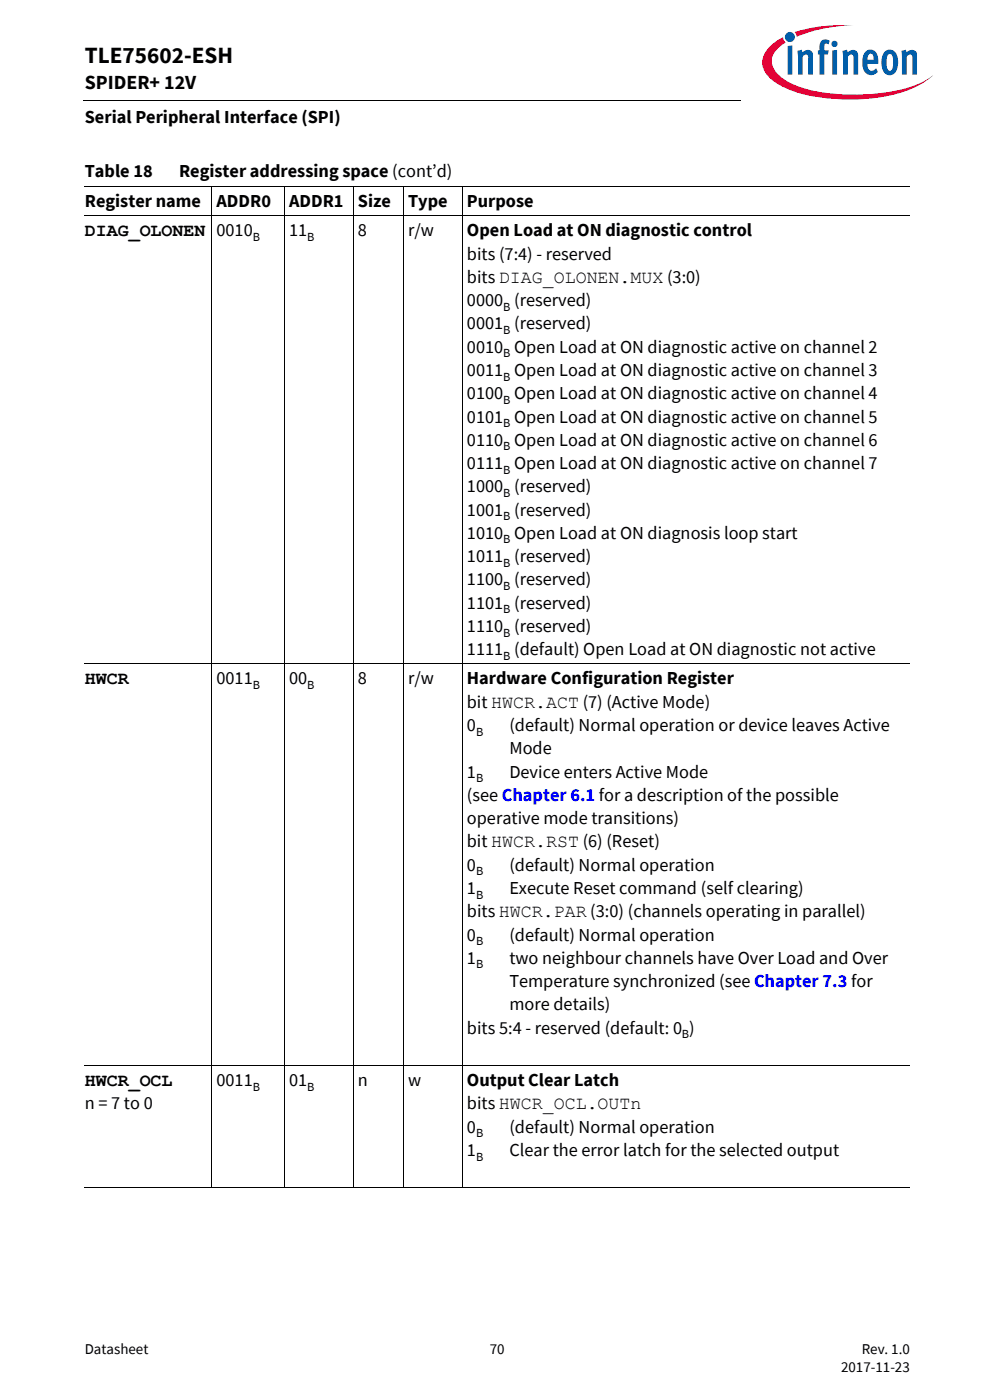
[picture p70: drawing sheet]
<svg xmlns="http://www.w3.org/2000/svg" width="210mm" height="297mm" viewBox="0 0 210 297" stroke-linecap="round" stroke-linejoin="round" font-family="sans-serif">
<defs><g id="words">
<text font-size="4.9" x="18" y="13.4">TLE75602-ESH</text>
<text font-size="4.2" x="18" y="19">SPIDER+ 12V</text>
<g font-size="3.9">
<text x="18" y="26.2">Serial Peripheral Interface (SPI)</text>
<text x="18" y="37.6">Table 18</text>
<text x="38" y="37.6">Register addressing space (cont’d)</text>
<text x="18" y="44">Register name</text>
<text x="45.9" y="44">ADDR0</text>
<text x="61.3" y="44">ADDR1</text>
<text x="75.9" y="44">Size</text>
<text x="86.6" y="44">Type</text>
<text x="99" y="44">Purpose</text>
<text x="18" y="50.1">DIAG_OLONEN</text>
<text x="45.9" y="50.1">0010</text>
<text x="61.3" y="50.1">11</text>
<text x="75.9" y="50.1">8</text>
<text x="86.6" y="50.1">r/w</text>
<text x="99" y="50.1">Open Load at ON diagnostic control</text>
<text x="99" y="55.1">bits (7:4) - reserved</text>
<text x="99" y="64.9">0000 (reserved)</text>
<text x="99" y="60">bits DIAG_OLONEN.MUX (3:0)</text>
<text x="99" y="69.9">0001 (reserved)</text>
<text x="99" y="74.8">0010 Open Load at ON diagnostic active on channel 2</text>
<text x="99" y="79.8">0011 Open Load at ON diagnostic active on channel 3</text>
<text x="99" y="84.7">0100 Open Load at ON diagnostic active on channel 4</text>
<text x="99" y="89.6">0101 Open Load at ON diagnostic active on channel 5</text>
<text x="99" y="94.6">0110 Open Load at ON diagnostic active on channel 6</text>
<text x="99" y="99.5">0111 Open Load at ON diagnostic active on channel 7</text>
<text x="99" y="104.5">1000 (reserved)</text>
<text x="99" y="109.4">1001 (reserved)</text>
<text x="99" y="114.3">1010 Open Load at ON diagnosis loop start</text>
<text x="99" y="119.3">1011 (reserved)</text>
<text x="99" y="124.2">1100 (reserved)</text>
<text x="99" y="129.2">1101 (reserved)</text>
<text x="99" y="134.1">1110 (reserved)</text>
<text x="99" y="139">1111 (default) Open Load at ON diagnostic not active</text>
<text x="18" y="145.2">HWCR</text>
<text x="45.9" y="145.2">0011</text>
<text x="61.3" y="145.2">00</text>
<text x="75.9" y="145.2">8</text>
<text x="86.6" y="145.2">r/w</text>
<text x="99" y="145.2">Hardware Configuration Register</text>
<text x="99" y="150.1">bit HWCR.ACT (7) (Active Mode)</text>
<text x="99" y="155.1">0</text>
<text x="108" y="155.1">(default) Normal operation or device leaves Active</text>
<text x="108" y="160">Mode</text>
<text x="99" y="165">1</text>
<text x="108" y="165">Device enters Active Mode</text>
<text x="99" y="169.9">(see Chapter 6.1 for a description of the possible</text>
<text x="99" y="174.8">operative mode transitions)</text>
<text x="99" y="179.8">bit HWCR.RST (6) (Reset)</text>
<text x="99" y="184.7">0</text>
<text x="108" y="184.7">(default) Normal operation</text>
<text x="99" y="189.7">1</text>
<text x="108" y="189.7">Execute Reset command (self clearing)</text>
<text x="99" y="194.6">bits HWCR.PAR (3:0) (channels operating in parallel)</text>
<text x="99" y="199.5">0</text>
<text x="108" y="199.5">(default) Normal operation</text>
<text x="99" y="204.5">1</text>
<text x="108" y="204.5">two neighbour channels have Over Load and Over</text>
<text x="108" y="209.4">Temperature synchronized (see Chapter 7.3 for</text>
<text x="108" y="214.4">more details)</text>
<text x="99" y="219.3">bits 5:4 - reserved (default: 0 )</text>
<text x="18" y="230.4">HWCR_OCL</text>
<text x="45.9" y="230.4">0011</text>
<text x="61.3" y="230.4">01</text>
<text x="75.9" y="230.4">n</text>
<text x="86.6" y="230.4">w</text>
<text x="99" y="230.4">Output Clear Latch</text>
<text x="18" y="235.4">n = 7 to 0</text>
<text x="99" y="235.4">bits HWCR_OCL.OUTn</text>
<text x="99" y="240.3">0</text>
<text x="99" y="245.2">1</text>
<text x="108" y="240.3">(default) Normal operation</text>
<text x="108" y="245.2">Clear the error latch for the selected output</text>
</g>
<g font-size="3.2">
<text x="18" y="287.3">Datasheet</text>
<text x="103.9" y="287.3">70</text>
<text x="182.8" y="287.3">Rev. 1.0</text>
<text x="178.4" y="291.2">2017-11-23</text>
</g>
<g font-size="2.6">
<text x="53.6" y="51.1">B</text>
<text x="65.2" y="51.1">B</text>
<text x="106.7" y="65.9">B</text>
<text x="106.7" y="70.8">B</text>
<text x="106.7" y="75.8">B</text>
<text x="106.7" y="80.7">B</text>
<text x="106.7" y="85.7">B</text>
<text x="106.7" y="90.6">B</text>
<text x="106.7" y="95.5">B</text>
<text x="106.7" y="100.5">B</text>
<text x="106.7" y="105.4">B</text>
<text x="106.7" y="110.4">B</text>
<text x="106.7" y="115.3">B</text>
<text x="106.7" y="120.3">B</text>
<text x="106.7" y="125.2">B</text>
<text x="106.7" y="130.1">B</text>
<text x="106.7" y="135.1">B</text>
<text x="106.7" y="140">B</text>
<text x="53.6" y="146.2">B</text>
<text x="65.2" y="146.2">B</text>
<text x="101" y="156.1">B</text>
<text x="101" y="165.9">B</text>
<text x="101" y="185.7">B</text>
<text x="101" y="190.6">B</text>
<text x="101" y="200.5">B</text>
<text x="101" y="205.4">B</text>
<text x="144.6" y="220.3">B</text>
<text x="53.6" y="231.4">B</text>
<text x="65.2" y="231.4">B</text>
<text x="101" y="241.3">B</text>
<text x="101" y="246.2">B</text>
</g>
</g></defs>
<path d="M17.7 21.3l.1 .1z" fill="#000"/>
<path d="M17.8 21.4h140.5" fill="none" stroke="#000" stroke-width=".21"/>
<path d="M157.3 5.1h42.7v21.5h-42.7z" fill="#fff"/>
<path d="M168.6 6.8l.4 1 1.4-.5a31.9 31.9 0 0 1 10.7-1.9 32.2 32.2 0 0 0-12.5 1.4zM163.4 9.8a4.3 4.3 0 0 0 0 6.9 21.8 21.8 0 0 0 11.7 4.1 38.5 38.5 0 0 0 18.7-2.1 14.3 14.3 0 0 0 4.2-2.8 18.4 18.4 0 0 1-8.8 3.5 40.4 40.4 0 0 1-20.2-1.2l-1.6-.7a6.4 6.4 0 0 1-3.7-4.4 5.1 5.1 0 0 1 2.9-4.1l-.3-.3-.2-.8-1 .5z" fill-rule="evenodd" fill="#e30034"/>
<path d="M166.5 7.8a1.06 1.06 0 0 0 2.1 0 1.06 1.06 0 0 0-2.1 0zM167.1 9.8v6h.9v-6.2zM169.1 10.8l.2 1.3v3.7h.9v-3.8l.7-.4h.3l.2 .3v3.9h1v-3.9a1.21 1.21 0 0 0-.8-1.3 1.21 1.21 0 0 0-1.4 .5l-.1-.6zM174.3 8.6a2.41 2.41 0 0 0-.5 2.1h-.3v.9h.3v4.2h1v-4.2h.8l.2-.9h-1v-.9a.49 .49 0 0 1 .3-.6 .49 .49 0 0 1 .6 .2l.3-.7a1.45 1.45 0 0 0-1.7-.1zM176.5 10.7v5.1h1v-5.2zM176.3 9.3a.7 .7 0 0 0 1.4 0 .7 .7 0 0 0-1.4 0zM178.7 10.8l.1 5h1v-3.8a.64 .64 0 0 1 .5-.5 .64 .64 0 0 1 .7 .4v3.9h1v-3.9a1.22 1.22 0 0 0-.8-1.3 1.22 1.22 0 0 0-1.4 .5l-.2-.6zM183.7 10.8a3.9 3.9 0 0 0-.1 4.7 1.76 1.76 0 0 0 2.6-.3l-.4-.7a.99 .99 0 0 1-1.6 .1l-.2-1.1h2.3v-.2a2.3 2.3 0 0 0-1.5-2.8h-.5zM184.2 11.7a.65 .65 0 0 1 .9-.2 .65 .65 0 0 1 .2 .9v.3h-1.3zM187.7 10.9a3.9 3.9 0 0 0 .1 4.8 1.68 1.68 0 0 0 2.6-1.5 3.8 3.8 0 0 0-.7-3.3 1.59 1.59 0 0 0-2 0zM188.4 11.6l.2-.1a.86 .86 0 0 1 .8 1.2v.7a1.26 1.26 0 0 1-.6 1.6 2.12 2.12 0 0 1-.7-2.3l.1-.9zM191.2 10.8l.1 5h1v-3.8l.7-.4h.3l.2 .3v3.9h1v-4.2a1.08 1.08 0 0 0-.6-1 1.08 1.08 0 0 0-1.3 .2l-.4 .3v-.6z" fill-rule="evenodd" fill="#005da9"/>
<path d="M18 39.6h175M44.9 39.5v212.5M60.3 39.5v212.5M74.9 39.5v212.5M85.5 39.5v212.5M98 39.5v212.5M18 45.8h175M18 140.9h175M18 226.1h175M18 252h175" fill="none" stroke="#000" stroke-width=".21"/>
<use href="#words"/>
</svg>
